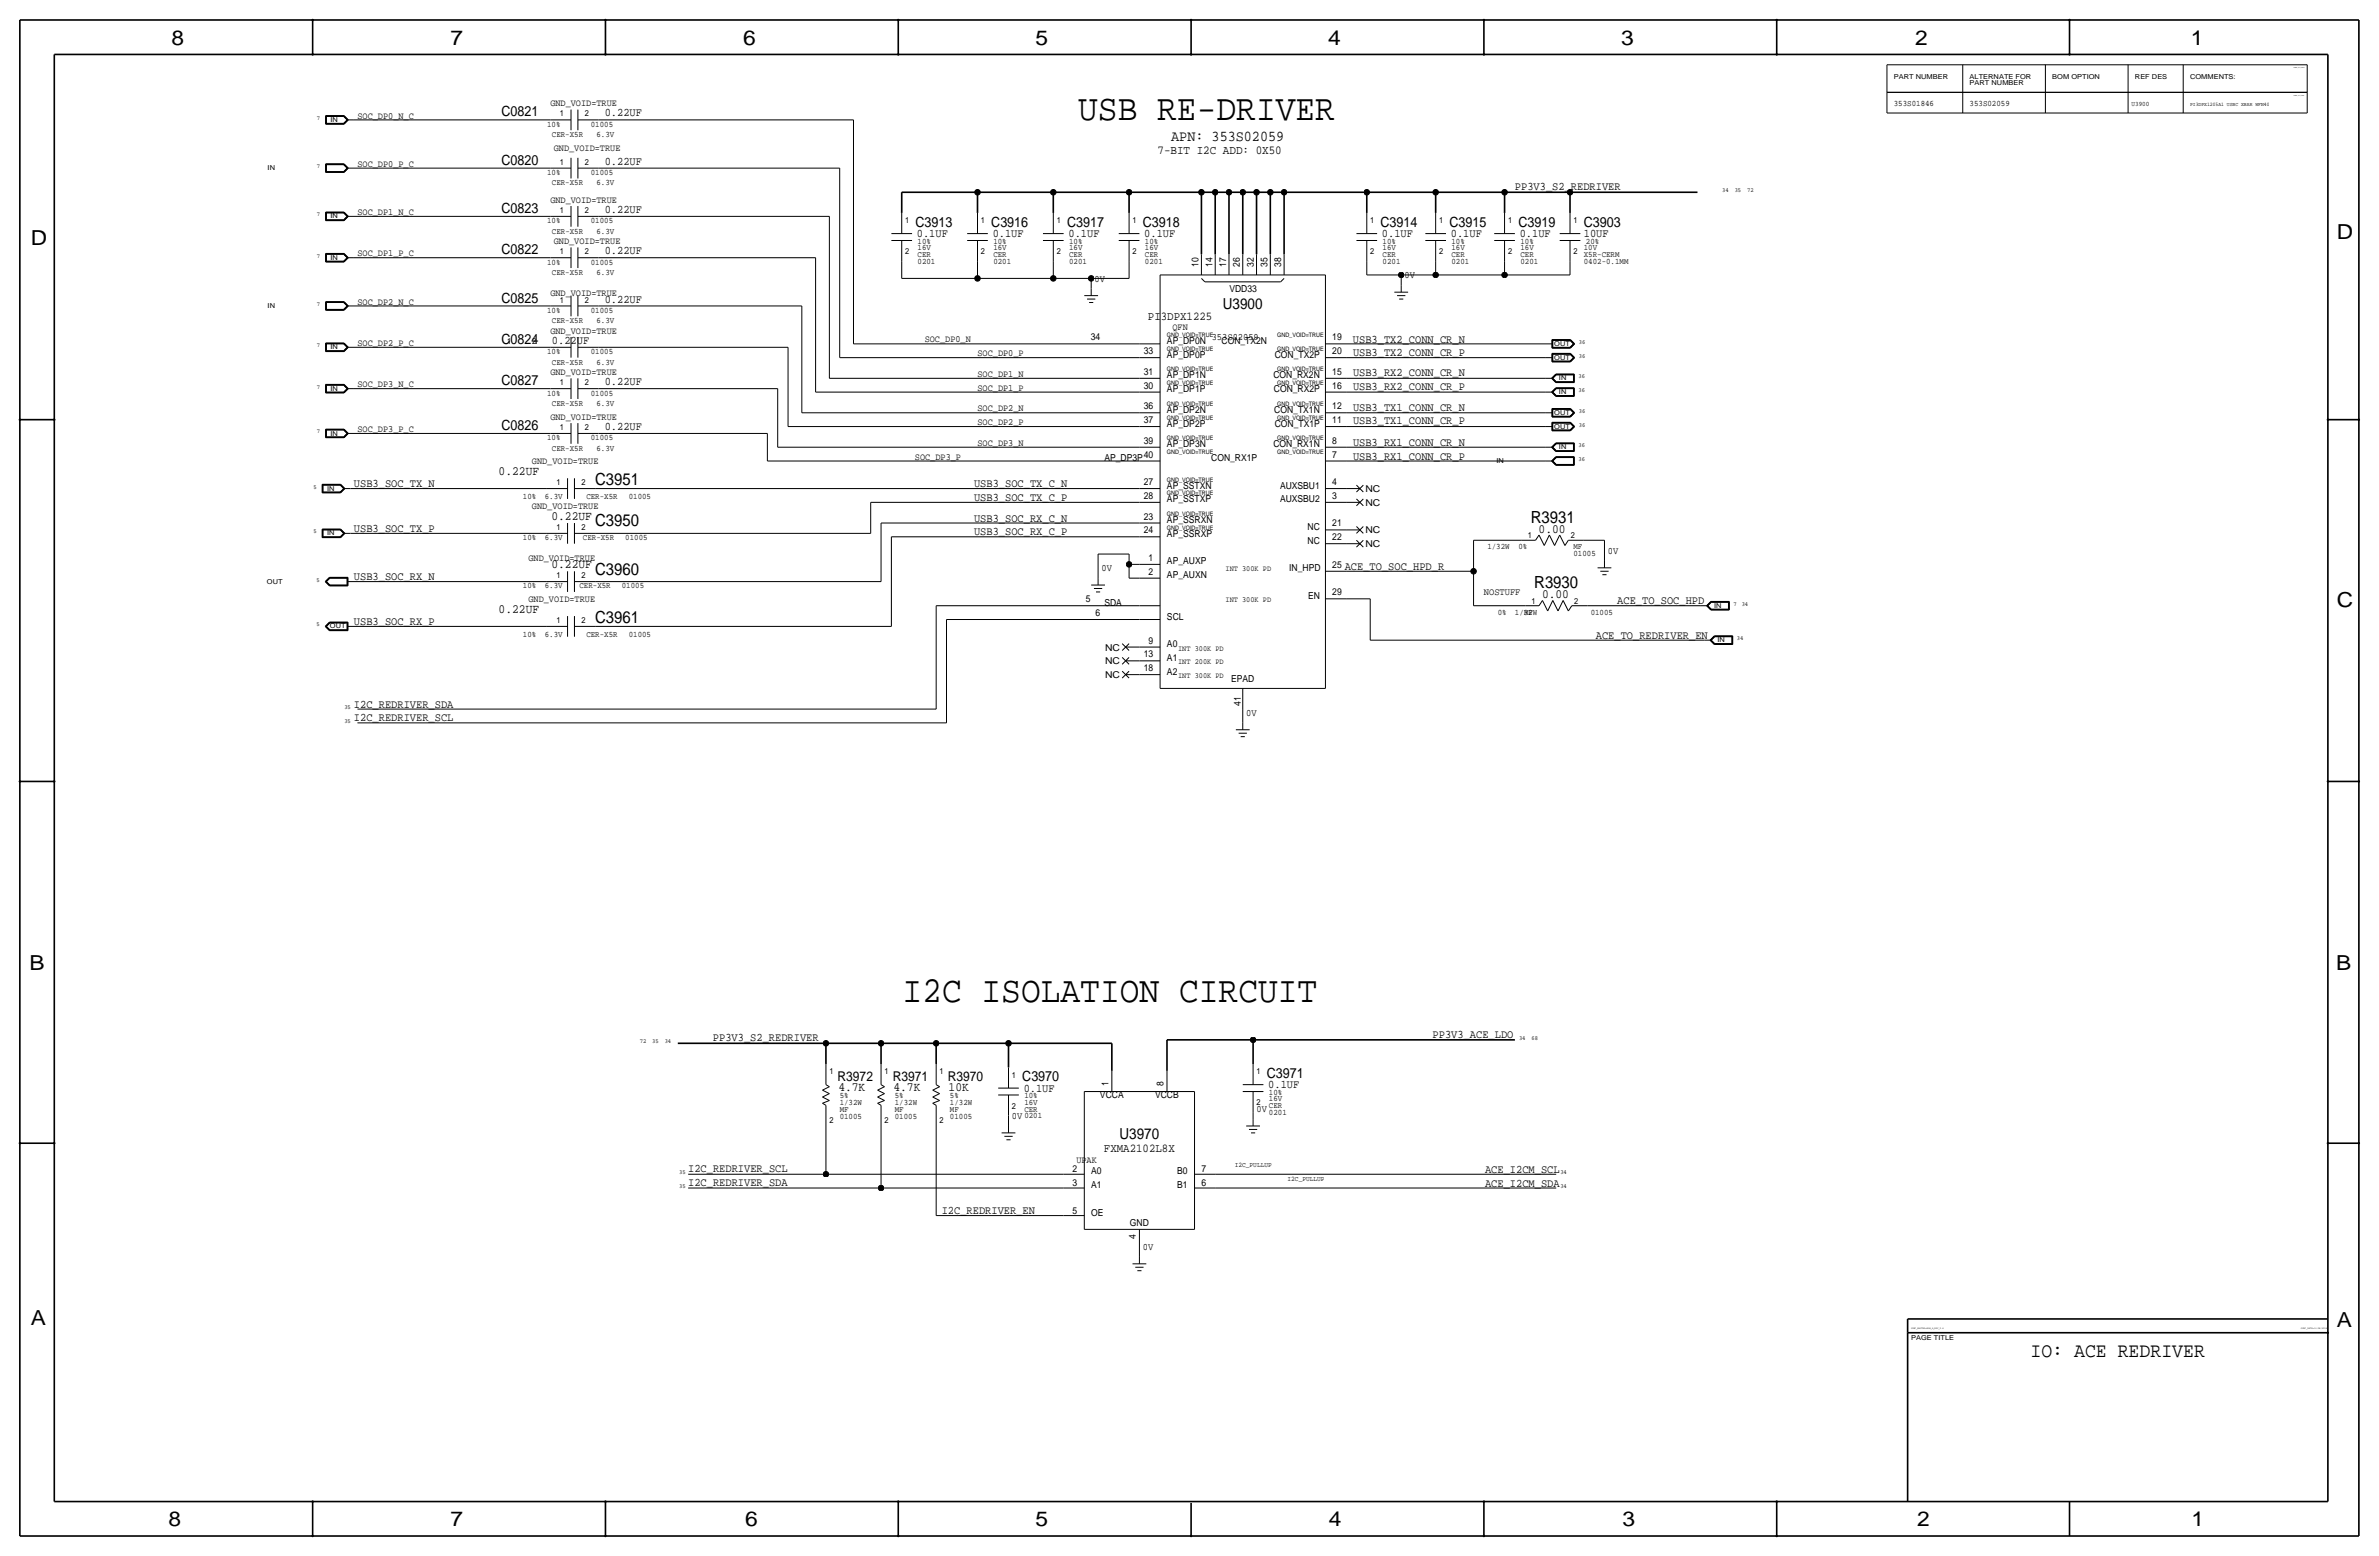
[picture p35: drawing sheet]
<svg xmlns="http://www.w3.org/2000/svg" width="877mm" height="574mm" viewBox="0 0 877 574" stroke-linecap="round" stroke-linejoin="round" font-family="sans-serif">
<defs><g id="words">
<g font-size="13.6">
<text x="397.5" y="44.2">USB RE-DRIVER</text>
<text x="332.7" y="369.3">I2C ISOLATION CIRCUIT</text>
</g>
<g font-size="7.6">
<text x="63.2" y="16.5">8</text>
<text x="166.1" y="16.5">7</text>
<text x="274" y="16.5">6</text>
<text x="381.7" y="16.5">5</text>
<text x="489.7" y="16.5">4</text>
<text x="597.6" y="16.5">3</text>
<text x="706.1" y="16.5">2</text>
<text x="807.7" y="16.5">1</text>
<text x="861.5" y="88.1">D</text>
<text x="11.4" y="90.4">D</text>
<text x="861.5" y="223.8">C</text>
<text x="10.9" y="357.6">B</text>
<text x="861.3" y="357.4">B</text>
<text x="11.4" y="488.4">A</text>
<text x="861.5" y="489.2">A</text>
<text x="62.2" y="562.6">8</text>
<text x="166.1" y="562.6">7</text>
<text x="274.8" y="562.6">6</text>
<text x="381.7" y="562.6">5</text>
<text x="489.9" y="562.6">4</text>
<text x="598.1" y="562.6">3</text>
<text x="706.8" y="562.6">2</text>
<text x="807.9" y="562.6">1</text>
</g>
<text font-size="7.5" x="748.6" y="500.1">IO: ACE REDRIVER</text>
<g font-size="6.2">
<text x="219.4" y="178.8">C3951</text>
<text x="219.4" y="194.1">C3950</text>
<text x="564.4" y="192.8">R3931</text>
<text x="219.4" y="211.8">C3960</text>
<text x="565.6" y="216.9">R3930</text>
<text x="219.4" y="229.6">C3961</text>
</g>
<g font-size="5.6">
<text x="431.8" y="51.8">APN: 353S02059</text>
<text x="450.9" y="114">U3900</text>
<text x="412.8" y="419.8">U3970</text>
</g>
<g font-size="5.2">
<text x="184.9" y="42.9">C0821</text>
<text x="184.9" y="60.7">C0820</text>
<text x="184.9" y="78.5">C0823</text>
<text x="337.5" y="83.6">C3913</text>
<text x="365.5" y="83.6">C3916</text>
<text x="393.4" y="83.6">C3917</text>
<text x="421.3" y="83.6">C3918</text>
<text x="509" y="83.6">C3914</text>
<text x="534.4" y="83.6">C3915</text>
<text x="559.8" y="83.6">C3919</text>
<text x="583.9" y="83.6">C3903</text>
<text x="184.9" y="93.7">C0822</text>
<text x="184.9" y="111.5">C0825</text>
<text x="184.9" y="126.7">C0824</text>
<text x="184.9" y="142">C0827</text>
<text x="184.9" y="158.5">C0826</text>
<text x="376.9" y="398.5">C3970</text>
<text x="467.1" y="397.3">C3971</text>
</g>
<g font-size="5">
<text x="308.8" y="398.3">R3972</text>
<text x="329.1" y="398.3">R3971</text>
<text x="349.5" y="398.3">R3970</text>
</g>
<g font-size="4.7">
<text x="183.8" y="175">0.22UF</text>
<text x="203.3" y="191.5">0.22UF</text>
<text x="567.2" y="196.3">0.00</text>
<text x="203.3" y="209.3">0.22UF</text>
<text x="568.5" y="220.5">0.00</text>
<text x="183.8" y="225.8">0.22UF</text>
<text x="309.1" y="402.1">4.7K</text>
<text x="329.4" y="402.1">4.7K</text>
<text x="349.7" y="402.1">10K</text>
</g>
<text font-size="4.5" x="426.7" y="56.9">7-BIT I2C ADD: 0X50</text>
<g font-size="4.4">
<text x="423.2" y="117.9">PI3DPX1225</text>
<text x="407" y="424.5">FXMA2102L8X</text>
</g>
<g font-size="4.3">
<text x="222.9" y="42.9">0.22UF</text>
<text x="222.9" y="60.7">0.22UF</text>
<text x="558.5" y="70">PP3V3_S2_REDRIVER</text>
<text x="222.9" y="78.5">0.22UF</text>
<text x="338" y="87.4">0.1UF</text>
<text x="366" y="87.4">0.1UF</text>
<text x="393.9" y="87.4">0.1UF</text>
<text x="421.8" y="87.4">0.1UF</text>
<text x="509.5" y="87.4">0.1UF</text>
<text x="534.9" y="87.4">0.1UF</text>
<text x="560.3" y="87.4">0.1UF</text>
<text x="583.9" y="87.4">10UF</text>
<text x="222.9" y="93.7">0.22UF</text>
<text x="222.9" y="111.5">0.22UF</text>
<text x="203.5" y="126.7">0.22UF</text>
<text x="498.8" y="126.6">USB3_TX2_CONN_CR_N</text>
<text x="498.8" y="131.4">USB3_TX2_CONN_CR_P</text>
<text x="222.9" y="142">0.22UF</text>
<text x="498.8" y="138.7">USB3_RX2_CONN_CR_N</text>
<text x="498.8" y="143.9">USB3_RX2_CONN_CR_P</text>
<text x="498.8" y="151.6">USB3_TX1_CONN_CR_N</text>
<text x="222.9" y="158.5">0.22UF</text>
<text x="498.8" y="156.5">USB3_TX1_CONN_CR_P</text>
<text x="498.8" y="164.3">USB3_RX1_CONN_CR_N</text>
<text x="498.8" y="169.4">USB3_RX1_CONN_CR_P</text>
<text x="130.5" y="179.6">USB3_SOC_TX_N</text>
<text x="359.1" y="179.6">USB3_SOC_TX_C_N</text>
<text x="359.1" y="184.7">USB3_SOC_TX_C_P</text>
<text x="130.5" y="196.1">USB3_SOC_TX_P</text>
<text x="359.1" y="192.3">USB3_SOC_RX_C_N</text>
<text x="359.1" y="197.4">USB3_SOC_RX_C_P</text>
<text x="130.5" y="213.9">USB3_SOC_RX_N</text>
<text x="495.8" y="210.1">ACE_TO_SOC_HPD_R</text>
<text x="596.2" y="222.8">ACE_TO_SOC_HPD</text>
<text x="130.5" y="230.4">USB3_SOC_RX_P</text>
<text x="588.3" y="235.5">ACE_TO_REDRIVER_EN</text>
<text x="130.5" y="260.9">I2C_REDRIVER_SDA</text>
<text x="130.5" y="265.9">I2C_REDRIVER_SCL</text>
<text x="262.8" y="383.7">PP3V3_S2_REDRIVER</text>
<text x="528.2" y="382.8">PP3V3_ACE_LDO</text>
<text x="467.6" y="401.1">0.1UF</text>
<text x="377.4" y="402.3">0.1UF</text>
<text x="253.7" y="432">I2C_REDRIVER_SCL</text>
<text x="253.7" y="437">I2C_REDRIVER_SDA</text>
<text x="547.5" y="432.3">ACE_I2CM_SCL</text>
<text x="547.5" y="437.4">ACE_I2CM_SDA</text>
<text x="347.2" y="447.5">I2C_REDRIVER_EN</text>
</g>
<g font-size="3.6">
<text x="403.6" y="103.9">0V</text>
<text x="517.9" y="102.6">0V</text>
<text x="446.7" y="125.5">353S02059</text>
<text x="592.8" y="204.2">0V</text>
<text x="406.1" y="210.6">0V</text>
<text x="547.1" y="219.5">NOSTUFF</text>
<text x="459.4" y="263.9">0V</text>
<text x="373.1" y="412.5">0V</text>
<text x="463.2" y="410">0V</text>
<text x="421.3" y="460.8">0V</text>
</g>
<g font-size="3.5">
<text x="202.9" y="39.1">GND_VOID=TRUE</text>
<text x="131.8" y="43.7">SOC_DP0_N_C</text>
<text x="204.2" y="55.6">GND_VOID=TRUE</text>
<text x="131.8" y="61.5">SOC_DP0_P_C</text>
<text x="202.9" y="74.7">GND_VOID=TRUE</text>
<text x="131.8" y="79.2">SOC_DP1_N_C</text>
<text x="204.2" y="89.9">GND_VOID=TRUE</text>
<text x="131.8" y="94.5">SOC_DP1_P_C</text>
<text x="441.9" y="98.3" transform="rotate(-90 441.9 98.3)">10</text>
<text x="447" y="98.3" transform="rotate(-90 447 98.3)">14</text>
<text x="452.1" y="98.3" transform="rotate(-90 452.1 98.3)">17</text>
<text x="457.1" y="98.3" transform="rotate(-90 457.1 98.3)">26</text>
<text x="462.2" y="98.3" transform="rotate(-90 462.2 98.3)">32</text>
<text x="467.3" y="98.3" transform="rotate(-90 467.3 98.3)">35</text>
<text x="472.4" y="98.3" transform="rotate(-90 472.4 98.3)">38</text>
<text x="453.2" y="107.5">VDD33</text>
<text x="131.8" y="112.3">SOC_DP2_N_C</text>
<text x="202.9" y="109">GND_VOID=TRUE</text>
<text x="202.9" y="122.9">GND_VOID=TRUE</text>
<text x="402.2" y="125.5">34</text>
<text x="432.2" y="121.7">QFN</text>
<text x="491.2" y="125.5">19</text>
<text x="131.8" y="127.5">SOC_DP2_P_C</text>
<text x="340.9" y="126.2">SOC_DP0_N</text>
<text x="360.4" y="131.3">SOC_DP0_P</text>
<text x="421.6" y="130.6">33</text>
<text x="430.2" y="126.7">AP_DP0N</text>
<text x="430.2" y="131.8">AP_DP0P</text>
<text x="450.3" y="126.7">CON_TX2N</text>
<text x="470" y="131.8">CON_TX2P</text>
<text x="491.2" y="130.6">20</text>
<text x="131.8" y="142.8">SOC_DP3_N_C</text>
<text x="202.9" y="138.2">GND_VOID=TRUE</text>
<text x="360.4" y="138.9">SOC_DP1_N</text>
<text x="421.6" y="143.3">30</text>
<text x="421.6" y="138.2">31</text>
<text x="430.2" y="139.4">AP_DP1N</text>
<text x="469.5" y="139.4">CON_RX2N</text>
<text x="491.2" y="143.3">16</text>
<text x="491.2" y="138.2">15</text>
<text x="360.4" y="144">SOC_DP1_P</text>
<text x="430.2" y="144.5">AP_DP1P</text>
<text x="469.6" y="144.5">CON_RX2P</text>
<text x="202.9" y="154.7">GND_VOID=TRUE</text>
<text x="360.4" y="151.6">SOC_DP2_N</text>
<text x="421.6" y="156">37</text>
<text x="421.6" y="150.9">36</text>
<text x="430.2" y="152.1">AP_DP2N</text>
<text x="469.8" y="152.1">CON_TX1N</text>
<text x="491.2" y="156">11</text>
<text x="491.2" y="150.9">12</text>
<text x="131.8" y="159.3">SOC_DP3_P_C</text>
<text x="360.4" y="156.7">SOC_DP2_P</text>
<text x="430.2" y="157.2">AP_DP2P</text>
<text x="470" y="157.2">CON_TX1P</text>
<text x="360.4" y="164.3">SOC_DP3_N</text>
<text x="421.6" y="163.6">39</text>
<text x="430.2" y="164.8">AP_DP3N</text>
<text x="469.5" y="164.8">CON_RX1N</text>
<text x="491.2" y="163.6">8</text>
<text x="196.1" y="171.2">GND_VOID=TRUE</text>
<text x="337.3" y="169.4">SOC_DP3_P</text>
<text x="407.1" y="169.9">AP_DP3P</text>
<text x="421.6" y="168.7">40</text>
<text x="446.5" y="169.9">CON_RX1P</text>
<text x="491.2" y="168.7">7</text>
<text x="421.6" y="178.8">27</text>
<text x="491.2" y="178.8">4</text>
<text x="421.6" y="183.9">28</text>
<text x="430.2" y="180.1">AP_SSTXN</text>
<text x="430.2" y="185.2">AP_SSTXP</text>
<text x="471.9" y="185.2">AUXSBU2</text>
<text x="471.9" y="180.1">AUXSBU1</text>
<text x="491.2" y="183.9">3</text>
<text x="503.4" y="181.4">NC</text>
<text x="196.1" y="187.7">GND_VOID=TRUE</text>
<text x="421.6" y="191.5">23</text>
<text x="503.4" y="186.4">NC</text>
<text x="421.6" y="196.6">24</text>
<text x="430.2" y="192.8">AP_SSRXN</text>
<text x="430.2" y="197.9">AP_SSRXP</text>
<text x="482.1" y="195.3">NC</text>
<text x="491.2" y="194.1">21</text>
<text x="503.4" y="196.6">NC</text>
<text x="482.1" y="200.4">NC</text>
<text x="491.2" y="199.1">22</text>
<text x="503.4" y="201.7">NC</text>
<text x="194.8" y="206.8">GND_VOID=TRUE</text>
<text x="423.4" y="206.8">1</text>
<text x="430.2" y="208">AP_AUXP</text>
<text x="491.2" y="209.3">25</text>
<text x="423.4" y="211.8">2</text>
<text x="430.2" y="213.1">AP_AUXN</text>
<text x="475.3" y="210.6">IN_HPD</text>
<text x="194.8" y="222">GND_VOID=TRUE</text>
<text x="400.3" y="222">5</text>
<text x="482.2" y="220.7">EN</text>
<text x="491.2" y="219.5">29</text>
<text x="403.9" y="227.1">6</text>
<text x="407.1" y="223.3">SDA</text>
<text x="430.2" y="228.3">SCL</text>
<text x="407.4" y="239.8">NC</text>
<text x="423.4" y="237.2">9</text>
<text x="430.2" y="238.5">A0</text>
<text x="407.4" y="244.9">NC</text>
<text x="421.6" y="242.3">13</text>
<text x="430.2" y="243.6">A1</text>
<text x="407.4" y="249.9">NC</text>
<text x="421.6" y="247.4">18</text>
<text x="430.2" y="248.7">A2</text>
<text x="453.9" y="251.2">EPAD</text>
<text x="457.4" y="260" transform="rotate(-90 457.4 260)">41</text>
<text x="408.6" y="400.3" transform="rotate(-90 408.6 400.3)">1</text>
<text x="429" y="400.3" transform="rotate(-90 429 400.3)">8</text>
<text x="405.5" y="404.9">VCCA</text>
<text x="425.8" y="404.9">VCCB</text>
<text x="396.8" y="428.6">UPAK</text>
<text x="395.5" y="437.1">3</text>
<text x="395.5" y="432.1">2</text>
<text x="402.3" y="437.9">A1</text>
<text x="402.3" y="432.8">A0</text>
<text x="434" y="432.8">B0</text>
<text x="434" y="437.9">B1</text>
<text x="442.9" y="437.1">6</text>
<text x="442.9" y="432.1">7</text>
<text x="395.5" y="447.3">5</text>
<text x="402.3" y="448.1">OE</text>
<text x="416.6" y="451.9">GND</text>
<text x="418.8" y="456.7" transform="rotate(-90 418.8 456.7)">4</text>
</g>
<g font-size="3.1">
<text x="698.2" y="39.1">353S01846</text>
<text x="726.1" y="39.1">353S02059</text>
<text x="201.7" y="46.7">10%</text>
<text x="206.4" y="42.9">1</text>
<text x="215.6" y="42.9">2</text>
<text x="217.8" y="46.7">01005</text>
<text x="203.5" y="50.5">CER-X5R</text>
<text x="219.9" y="50.5">6.3V</text>
<text x="201.7" y="64.5">10%</text>
<text x="206.4" y="60.7">1</text>
<text x="215.6" y="60.7">2</text>
<text x="217.8" y="64.5">01005</text>
<text x="203.5" y="68.3">CER-X5R</text>
<text x="219.9" y="68.3">6.3V</text>
<text x="201.7" y="82.3">10%</text>
<text x="206.4" y="78.5">1</text>
<text x="215.6" y="78.5">2</text>
<text x="217.8" y="82.3">01005</text>
<text x="333.7" y="82.3">1</text>
<text x="361.6" y="82.3">1</text>
<text x="389.6" y="82.3">1</text>
<text x="417.5" y="82.3">1</text>
<text x="505.2" y="82.3">1</text>
<text x="530.6" y="82.3">1</text>
<text x="556" y="82.3">1</text>
<text x="580.1" y="82.3">1</text>
<text x="203.5" y="86.1">CER-X5R</text>
<text x="219.9" y="86.1">6.3V</text>
<text x="338.3" y="89.9">10%</text>
<text x="366.2" y="89.9">10%</text>
<text x="394.2" y="89.9">10%</text>
<text x="422.1" y="89.9">10%</text>
<text x="509.7" y="89.9">10%</text>
<text x="535.1" y="89.9">10%</text>
<text x="560.5" y="89.9">10%</text>
<text x="584.7" y="89.9">20%</text>
<text x="206.4" y="93.7">1</text>
<text x="215.6" y="93.7">2</text>
<text x="333.7" y="93.7">2</text>
<text x="338.3" y="94.7">CER</text>
<text x="338.3" y="92.2">16V</text>
<text x="361.6" y="93.7">2</text>
<text x="366.2" y="94.7">CER</text>
<text x="366.2" y="92.2">16V</text>
<text x="389.6" y="93.7">2</text>
<text x="394.2" y="94.7">CER</text>
<text x="394.2" y="92.2">16V</text>
<text x="417.5" y="93.7">2</text>
<text x="422.1" y="92.2">16V</text>
<text x="422.1" y="94.7">CER</text>
<text x="505.2" y="93.7">2</text>
<text x="509.7" y="94.7">CER</text>
<text x="509.7" y="92.2">16V</text>
<text x="530.6" y="93.7">2</text>
<text x="535.1" y="94.7">CER</text>
<text x="535.1" y="92.2">16V</text>
<text x="556" y="93.7">2</text>
<text x="560.5" y="94.7">CER</text>
<text x="560.5" y="92.2">16V</text>
<text x="580.1" y="93.7">2</text>
<text x="583.9" y="94.7">X5R-CERM</text>
<text x="583.9" y="92.2">10V</text>
<text x="201.7" y="97.5">10%</text>
<text x="203.5" y="101.3">CER-X5R</text>
<text x="217.8" y="97.5">01005</text>
<text x="219.9" y="101.3">6.3V</text>
<text x="338.3" y="97.3">0201</text>
<text x="366.2" y="97.3">0201</text>
<text x="394.2" y="97.3">0201</text>
<text x="422.1" y="97.3">0201</text>
<text x="509.7" y="97.3">0201</text>
<text x="535.1" y="97.3">0201</text>
<text x="560.5" y="97.3">0201</text>
<text x="583.9" y="97.3">0402-0.1MM</text>
<text x="206.4" y="111.5">1</text>
<text x="215.6" y="111.5">2</text>
<text x="201.7" y="115.3">10%</text>
<text x="203.5" y="119.1">CER-X5R</text>
<text x="217.8" y="115.3">01005</text>
<text x="219.9" y="119.1">6.3V</text>
<text x="187" y="126.7">1</text>
<text x="196.1" y="126.7">2</text>
<text x="201.7" y="130.6">10%</text>
<text x="217.8" y="130.6">01005</text>
<text x="203.5" y="134.4">CER-X5R</text>
<text x="219.9" y="134.4">6.3V</text>
<text x="206.4" y="142">1</text>
<text x="215.6" y="142">2</text>
<text x="201.7" y="145.8">10%</text>
<text x="203.5" y="149.6">CER-X5R</text>
<text x="217.8" y="145.8">01005</text>
<text x="219.9" y="149.6">6.3V</text>
<text x="206.4" y="158.5">1</text>
<text x="215.6" y="158.5">2</text>
<text x="201.7" y="162.3">10%</text>
<text x="203.5" y="166.1">CER-X5R</text>
<text x="217.8" y="162.3">01005</text>
<text x="219.9" y="166.1">6.3V</text>
<text x="205.2" y="178.8">1</text>
<text x="214.3" y="178.8">2</text>
<text x="192.8" y="183.9">10%</text>
<text x="200.9" y="183.9">6.3V</text>
<text x="216.2" y="183.9">CER-X5R</text>
<text x="231.8" y="183.9">01005</text>
<text x="205.2" y="195.3">1</text>
<text x="214.3" y="195.3">2</text>
<text x="192.8" y="199.1">10%</text>
<text x="200.9" y="199.1">6.3V</text>
<text x="214.9" y="199.1">CER-X5R</text>
<text x="230.5" y="199.1">01005</text>
<text x="548.3" y="202.4">1/32W</text>
<text x="559.8" y="202.4">0%</text>
<text x="563.3" y="198.4">1</text>
<text x="579.1" y="198.4">2</text>
<text x="580.1" y="202.4">MF</text>
<text x="580.1" y="205">01005</text>
<text x="205.2" y="213.1">1</text>
<text x="214.3" y="213.1">2</text>
<text x="192.8" y="216.9">10%</text>
<text x="200.9" y="216.9">6.3V</text>
<text x="213.6" y="216.9">CER-X5R</text>
<text x="229.3" y="216.9">01005</text>
<text x="552.1" y="226.6">0%</text>
<text x="558.5" y="226.6">1/32W</text>
<text x="561.9" y="226.6">MF</text>
<text x="564.6" y="222.5">1</text>
<text x="580.3" y="222.5">2</text>
<text x="586.4" y="226.6">01005</text>
<text x="205.2" y="229.6">1</text>
<text x="214.3" y="229.6">2</text>
<text x="192.8" y="234.7">10%</text>
<text x="200.9" y="234.7">6.3V</text>
<text x="216.2" y="234.7">CER-X5R</text>
<text x="231.8" y="234.7">01005</text>
<text x="305.8" y="396">1</text>
<text x="326.1" y="396">1</text>
<text x="346.4" y="396">1</text>
<text x="463.2" y="396">1</text>
<text x="373.1" y="397.3">1</text>
<text x="309.6" y="404.9">5%</text>
<text x="309.6" y="407.4">1/32W</text>
<text x="329.9" y="404.9">5%</text>
<text x="329.9" y="407.4">1/32W</text>
<text x="350.2" y="407.4">1/32W</text>
<text x="350.2" y="404.9">5%</text>
<text x="377.6" y="407.2">16V</text>
<text x="377.6" y="404.9">10%</text>
<text x="463.2" y="407.4">2</text>
<text x="467.8" y="405.9">16V</text>
<text x="467.8" y="403.6">10%</text>
<text x="305.8" y="413.8">2</text>
<text x="309.6" y="410">MF</text>
<text x="309.6" y="412.5">01005</text>
<text x="326.1" y="413.8">2</text>
<text x="329.9" y="410">MF</text>
<text x="329.9" y="412.5">01005</text>
<text x="346.4" y="413.8">2</text>
<text x="350.2" y="412.5">01005</text>
<text x="350.2" y="410">MF</text>
<text x="373.1" y="408.7">2</text>
<text x="377.6" y="412.2">0201</text>
<text x="377.6" y="409.7">CER</text>
<text x="467.8" y="411">0201</text>
<text x="467.8" y="408.4">CER</text>
</g>
<g font-size="2.9">
<text x="451.8" y="210.6">INT 300K PD</text>
<text x="451.8" y="222">INT 300K PD</text>
<text x="434.3" y="239.8">INT 300K PD</text>
<text x="434.3" y="244.9">INT 200K PD</text>
<text x="434.3" y="249.9">INT 300K PD</text>
</g>
<g font-size="2.6">
<text x="455.2" y="430.3">I2C_PULLUP</text>
<text x="474.7" y="435.4">I2C_PULLUP</text>
</g>
<g font-size="2.5">
<text x="698.2" y="29">PART NUMBER</text>
<text x="726.1" y="29">ALTERNATE FOR</text>
<text x="756.6" y="29">BOM OPTION</text>
<text x="787.1" y="29">REF DES</text>
<text x="807.4" y="29">COMMENTS:</text>
<text x="726.1" y="31.5">PART NUMBER</text>
<text x="785.8" y="39.1">U3900</text>
<text x="121.9" y="45">IN</text>
<text x="98.7" y="62.7">IN</text>
<text x="121.9" y="80.5">IN</text>
<text x="121.9" y="95.8">IN</text>
<text x="98.7" y="113.5">IN</text>
<text x="121.9" y="128.8">IN</text>
<text x="573" y="127.5">OUT</text>
<text x="573" y="132.6">OUT</text>
<text x="574.8" y="140.2">IN</text>
<text x="121.9" y="144">IN</text>
<text x="574.8" y="145.3">IN</text>
<text x="573" y="152.9">OUT</text>
<text x="121.9" y="160.5">IN</text>
<text x="573" y="158">OUT</text>
<text x="574.8" y="165.6">IN</text>
<text x="551.7" y="170.7">IN</text>
<text x="120.6" y="180.8">IN</text>
<text x="120.6" y="197.4">IN</text>
<text x="98.4" y="215.1">OUT</text>
<text x="631.9" y="224">IN</text>
<text x="121.6" y="231.6">OUT</text>
<text x="633.2" y="236.7">IN</text>
<text x="704.5" y="493.8">PAGE TITLE</text>
</g>
<g font-size="2.3">
<text x="116.8" y="44.2">7</text>
<text x="116.8" y="62">7</text>
<text x="634.9" y="70.9">34</text>
<text x="639.5" y="70.9">35</text>
<text x="644.1" y="70.9">72</text>
<text x="116.8" y="79.8">7</text>
<text x="116.8" y="95">7</text>
<text x="116.8" y="112.8">7</text>
<text x="430.2" y="124.2">GND_VOID=TRUE</text>
<text x="470.9" y="124.2">GND_VOID=TRUE</text>
<text x="116.8" y="128">7</text>
<text x="430.2" y="129.3">GND_VOID=TRUE</text>
<text x="470.9" y="129.3">GND_VOID=TRUE</text>
<text x="582.1" y="126.7">36</text>
<text x="582.1" y="131.8">36</text>
<text x="430.2" y="136.9">GND_VOID=TRUE</text>
<text x="470.9" y="136.9">GND_VOID=TRUE</text>
<text x="116.8" y="143.3">7</text>
<text x="430.2" y="142">GND_VOID=TRUE</text>
<text x="470.9" y="142">GND_VOID=TRUE</text>
<text x="581.9" y="139.4">36</text>
<text x="430.2" y="149.6">GND_VOID=TRUE</text>
<text x="470.9" y="149.6">GND_VOID=TRUE</text>
<text x="581.9" y="144.5">36</text>
<text x="430.2" y="154.7">GND_VOID=TRUE</text>
<text x="470.9" y="154.7">GND_VOID=TRUE</text>
<text x="582.1" y="152.1">36</text>
<text x="116.8" y="159.8">7</text>
<text x="582.1" y="157.2">36</text>
<text x="430.2" y="162.3">GND_VOID=TRUE</text>
<text x="430.2" y="167.4">GND_VOID=TRUE</text>
<text x="470.9" y="167.4">GND_VOID=TRUE</text>
<text x="470.9" y="162.3">GND_VOID=TRUE</text>
<text x="581.9" y="164.8">36</text>
<text x="581.9" y="169.9">36</text>
<text x="430.2" y="177.5">GND_VOID=TRUE</text>
<text x="115.5" y="180.1">5</text>
<text x="430.2" y="182.6">GND_VOID=TRUE</text>
<text x="430.2" y="190.2">GND_VOID=TRUE</text>
<text x="115.5" y="196.6">5</text>
<text x="430.2" y="195.3">GND_VOID=TRUE</text>
<text x="116.6" y="214.4">5</text>
<text x="639.1" y="223.3">7</text>
<text x="642.1" y="223.3">34</text>
<text x="116.6" y="230.9">5</text>
<text x="640.3" y="236">34</text>
<text x="126.9" y="261.4">35</text>
<text x="126.9" y="266.4">35</text>
<text x="560" y="383.3">34</text>
<text x="564.6" y="383.3">68</text>
<text x="235.9" y="384.6">72</text>
<text x="240.5" y="384.6">35</text>
<text x="245.1" y="384.6">34</text>
<text x="250.4" y="432.8">35</text>
<text x="250.4" y="437.9">35</text>
<text x="575.3" y="432.8">34</text>
<text x="575.3" y="437.9">34</text>
</g>
<text font-size="2" x="807.4" y="39.1">PI3DPX1205A1 USBC XBAR WFN40</text>
<g font-size=".9">
<text x="704.5" y="490">SYNC_MASTER=MLB_A_REV_0.6</text>
<text x="848.3" y="490">SYNC_DATE=11/06/2018</text>
</g>
<g font-size=".4">
<text x="845.5" y="25.1">TABLE_ALT_HEAD</text>
<text x="845.5" y="35.3">TABLE_ALT_ITEM</text>
</g>
</g></defs>
<g fill="none" stroke="#000" stroke-width=".6">
<path d="M7.3 7.4v558.8zM7.3 7.4h862.3zM115.3 7.4v12.7zM223.2 7.4v12.7zM331.2 7.4v12.7zM439.1 7.4v12.7zM547.1 7.4v12.7zM655 7.4v12.7zM763 7.4v12.7zM869.6 7.4v558.8zM20 20.1v533.4zM20 20.1h838.2z"/>
<path d="M858.2 20.1v533.4zM332.4 70.9h28zM332.4 70.9v7.6zM360.4 70.9h27.9zM360.4 70.9v7.6zM388.3 70.9h28zM388.3 70.9v7.6zM416.3 70.9h26.6zM416.3 70.9v7.6zM442.9 70.9h5.1zM442.9 70.9v22.8zM448 70.9h5.1z"/>
<path d="M448 70.9v22.8zM453.1 70.9h5.1zM453.1 70.9v22.8zM458.2 70.9h5zM458.2 70.9v22.8zM463.2 70.9h5.1zM463.2 70.9v22.8zM468.3 70.9h5.1zM468.3 70.9v22.8zM473.4 70.9h30.5zM473.4 70.9v22.8zM503.9 70.9h25.4z"/>
<path d="M503.9 70.9v7.6zM529.3 70.9h25.4zM529.3 70.9v7.6zM554.7 70.9h24.1zM554.7 70.9v7.6zM578.8 70.9h47zM578.8 70.9v7.6zM7.3 154.7h12.7zM858.2 154.7h11.4zM7.3 288h12.7zM858.2 288h11.4zM249.9 384.6h54.6z"/>
<path d="M304.5 384.6h20.3zM304.5 384.6v7.6zM324.8 384.6h20.3zM324.8 384.6v7.6zM345.1 384.6h26.7zM345.1 384.6v7.6zM371.8 384.6h38.1zM371.8 384.6v8.8zM409.9 384.6v10.1zM430.2 383.3h31.8zM430.2 383.3v11.4zM462 383.3h96.5z"/>
<path d="M462 383.3v8.9zM7.3 421.4h12.7zM858.2 421.4h11.4zM703.3 486.2h154.9zM703.3 486.2v5zM703.3 491.2h154.9zM703.3 491.2v62.3zM20 553.5h838.2zM115.3 553.5v12.7zM223.2 553.5v12.7zM331.2 553.5v12.7zM439.1 554v12.2z"/>
<path d="M547.1 553.5v12.7zM655 553.5v12.7zM763 553.5v12.7zM7.3 566.2h862.3z"/>
</g>
<g fill="none" stroke="#000" stroke-width=".37">
<path d="M695.7 23.9v10.1zM695.7 23.9h154.9zM695.7 34h154.9zM695.7 34v7.7zM723.6 23.9v10.1zM723.6 34v7.7zM754.1 23.9v10.1zM754.1 34v7.7zM784.6 23.9v10.1zM784.6 34v7.7zM804.9 23.9v10.1zM804.9 34v7.7z"/>
<path d="M850.6 23.9v10.1zM850.6 34v7.7zM120 42.6v3.2zM120 45.8h6.8zM120 42.6h6.8zM120.1 42.7h6.7zM120.1 42.7v3zM120.1 45.7h6.7zM120.2 42.8h6.5zM120.2 42.8v2.8zM120.2 45.6h6.5zM120.3 42.9h6.4z"/>
<path d="M120.3 42.9v2.6zM120.3 45.5h6.4zM126.7 42.9l1.3 1.3zM126.7 45.5l1.3-1.3zM126.7 42.8l1.4 1.4zM126.8 42.7l1.5 1.5zM126.8 42.6l1.6 1.6zM126.8 45.8l1.6-1.6zM128 44.2h2.5zM128.1 44.2l-1.4 1.4zM128.3 44.2l-1.5 1.5zM130.5 44.2h72.4z"/>
<path d="M202.9 44.2h7.6zM210.5 40.4v7.6zM210.5 58.2v7.6zM213.1 44.2h7.6zM213.1 40.4v7.6zM213.1 58.2v7.6zM220.7 44.2h94zM314.7 44.2v82.5zM695.7 41.7h154.9zM120 78.2v3.1zM120 78.2h6.8zM120 60.4v3.1z"/>
<path d="M120 63.5h6.8zM120 60.4h6.8zM120.1 78.3h6.7zM120.1 78.3v2.9zM120.1 60.5h6.7zM120.1 60.5v3zM120.1 63.5h6.7zM120.2 78.4h6.5zM120.2 78.4v2.7zM120.2 60.6h6.5zM120.2 60.6v2.7zM120.2 63.3h6.5z"/>
<path d="M120.3 78.5h6.4zM120.3 78.5v2.5zM120.3 60.7h6.4zM120.3 60.7v2.5zM120.3 63.2h6.4zM126.7 78.5l1.3 1.3zM126.7 60.7l1.3 1.3zM126.7 63.2l1.3-1.2zM126.7 78.4l1.4 1.4zM126.7 60.6l1.4 1.4zM126.8 78.3l1.5 1.5zM126.8 60.5l1.5 1.5z"/>
<path d="M126.8 78.2l1.6 1.6zM126.8 60.4l1.6 1.6zM126.8 63.5l1.6-1.5zM128 79.8h2.5zM128 79.8l-1.3 1.2zM128 62h2.5zM128.1 79.8l-1.4 1.3zM128.1 62l-1.4 1.3zM128.3 79.8l-1.5 1.4zM128.3 62l-1.5 1.5zM130.5 62h72.4zM130.5 79.8h72.4z"/>
<path d="M202.9 79.8h7.6zM202.9 62h7.6zM210.5 75.9v7.7zM213.1 79.8h7.6zM213.1 75.9v7.7zM213.1 62h7.6zM220.7 79.8h85.1zM220.7 62h88.9zM305.8 79.8v59.6zM309.6 62v69.8zM332.4 78.5v7.6zM360.4 78.5v7.6z"/>
<path d="M388.3 78.5v7.6zM416.3 78.5v7.6zM503.9 78.5v7.6zM529.3 78.5v7.6zM554.7 78.5v7.6zM578.8 78.5v7.6zM120 81.3h6.8zM120 93.4v3.2zM120 96.6h6.8zM120 93.4h6.8zM120.1 81.2h6.7zM120.1 93.5h6.7z"/>
<path d="M120.1 93.5v3zM120.1 96.5h6.7zM120.2 81.1h6.5zM120.2 93.6h6.5zM120.2 93.6v2.8zM120.2 96.4h6.5zM120.3 81h6.4zM120.3 93.7h6.4zM120.3 93.7v2.6zM120.3 96.3h6.4zM126.7 93.7l1.3 1.3zM126.7 96.3l1.3-1.3z"/>
<path d="M126.7 93.6l1.4 1.4zM126.8 93.5l1.5 1.5zM126.8 81.3l1.6-1.5zM126.8 93.4l1.6 1.6zM126.8 96.6l1.6-1.6zM128 95h2.5zM128.1 95l-1.4 1.4zM128.3 95l-1.5 1.5zM130.5 95h72.4zM202.9 95h7.6zM210.5 91.2v7.6zM213.1 95h7.6z"/>
<path d="M213.1 91.2v7.6zM220.7 95h80zM300.7 95v49.5zM328.6 86.1h7.6zM328.6 88.6h7.6zM332.4 96.3v6.3zM332.4 88.6v7.7zM356.6 86.1h7.6zM356.6 88.6h7.6zM360.4 96.3v6.3zM360.4 88.6v7.7zM384.5 86.1h7.6z"/>
<path d="M384.5 88.6h7.6zM388.3 96.3v6.3zM388.3 88.6v7.7zM412.4 86.1h7.7zM412.4 88.6h7.7zM416.3 96.3v6.3zM416.3 88.6v7.7zM442.9 93.7v7.6zM448 93.7v7.6zM453.1 93.7v7.6zM458.2 93.7v7.6zM463.2 93.7v7.6z"/>
<path d="M468.3 93.7v7.6zM473.4 93.7v7.6zM500.1 86.1h7.6zM500.1 88.6h7.6zM503.9 96.3v5zM503.9 88.6v7.7zM525.5 86.1h7.6zM525.5 88.6h7.6zM529.3 96.3v5zM529.3 88.6v7.7zM550.9 86.1h7.6zM550.9 88.6h7.6z"/>
<path d="M554.7 96.3v5zM554.7 88.6v7.7zM575 86.1h7.6zM575 88.6h7.6zM578.8 96.3v5zM578.8 88.6v7.7zM120 111.2v3.1zM120 114.3h6.8zM120 111.2h6.8zM120.1 111.3h6.7zM120.1 111.3v3zM120.1 114.3h6.7z"/>
<path d="M120.2 111.4h6.5zM120.2 111.4v2.7zM120.2 114.1h6.5zM120.3 111.5h6.4zM120.3 111.5v2.5zM120.3 114h6.4zM126.7 111.5l1.3 1.3zM126.7 114l1.3-1.2zM126.7 111.4l1.4 1.4zM126.8 111.3l1.5 1.5zM126.8 111.2l1.6 1.6zM126.8 114.3l1.6-1.5z"/>
<path d="M128 112.8h2.5zM128.1 112.8l-1.4 1.3zM128.3 112.8l-1.5 1.5zM130.5 112.8h72.4zM202.9 112.8h7.6zM210.5 109v7.6zM213.1 112.8h7.6zM213.1 109v7.6zM220.7 112.8h74.9zM295.6 112.8v39.3zM332.4 102.6h28zM360.4 102.6h27.9z"/>
<path d="M388.3 102.6h14zM399.7 109h5.1zM400.8 110.2h3zM401.5 111.5h1.5zM402.3 102.6h14zM402.3 102.6v3.8zM402.3 106.4v2.6zM427.7 101.3v152.4zM427.7 101.3h60.9zM442.9 102.6l1.3 1.3zM444.2 103.9h27.9zM473.4 102.6l-1.3 1.3z"/>
<path d="M488.6 101.3v152.4zM503.9 101.3h12.7zM514 107.7h5.1zM515.1 109h3zM515.8 110.2h1.5zM516.6 101.3h12.7zM516.6 101.3v3.9zM516.6 105.2v2.5zM529.3 101.3h25.4zM554.7 101.3h24.1zM120 126.4v3.2zM120 129.6h6.8z"/>
<path d="M120 126.4h6.8zM120.1 126.5h6.7zM120.1 126.5v3zM120.1 129.5h6.7zM120.2 126.6h6.5zM120.2 126.6v2.8zM120.2 129.4h6.5zM120.3 126.7h6.4zM120.3 126.7v2.6zM120.3 129.3h6.4zM126.7 126.7l1.3 1.3zM126.7 129.3l1.3-1.3z"/>
<path d="M126.7 126.6l1.4 1.4zM126.8 126.5l1.5 1.5zM126.8 126.4l1.6 1.6zM126.8 129.6l1.6-1.6zM128 128h2.5zM128.1 128l-1.4 1.4zM128.3 128l-1.5 1.5zM130.5 128h72.4zM202.9 128h7.6zM210.5 139.4v7.7zM210.5 124.2v7.6zM213.1 139.4v7.7z"/>
<path d="M213.1 128h7.6zM213.1 124.2v7.6zM220.7 128h69.8zM290.5 128v29.2zM305.8 139.4h114.3zM309.6 131.8h110.5zM314.7 126.7h105.4zM420.1 139.4h7.6zM420.1 131.8h7.6zM420.1 126.7h7.6zM488.6 131.8h7.7zM488.6 139.4h7.7z"/>
<path d="M488.6 126.7h7.7zM496.3 139.4h73.6zM496.3 126.7h73.6zM496.3 131.8h73.6zM569.9 139.4h2.6zM569.9 131.8h2.6zM569.9 126.7h2.6zM572 139.4l1.6-1.5zM572 139.4l1.6 1.6zM572.2 139.4l1.4 1.5zM572.2 130.3h6.8zM572.2 130.3v3.1z"/>
<path d="M572.2 133.4h6.8zM572.2 125.2h6.8zM572.2 125.2v3.1zM572.2 128.3h6.8zM572.3 130.4h6.6zM572.3 130.4v2.9zM572.3 133.3h6.6zM572.3 125.3h6.6zM572.3 125.3v2.9zM572.3 128.2h6.6zM572.3 139.4l1.4 1.4zM572.4 130.5h6.5z"/>
<path d="M572.4 130.5v2.7zM572.4 133.2h6.5zM572.4 125.4h6.5zM572.4 125.4v2.7zM572.4 128.1h6.5zM572.5 139.4l1.2-1.2zM572.5 139.4l1.2 1.3zM572.5 130.6h6.3zM572.5 130.6v2.5zM572.5 133.1h6.3zM572.5 125.5h6.3zM572.5 125.5v2.5z"/>
<path d="M572.5 128h6.3zM573.6 137.9h6.8zM573.6 138l-1.4 1.4zM573.6 138h6.7zM573.7 138.1l-1.4 1.3zM573.7 138.1h6.5zM573.7 138.2h6.4zM578.8 130.6l1.3 1.2zM578.8 133.1l1.3-1.3zM578.8 125.5l1.3 1.2zM578.9 130.5l1.3 1.3zM578.9 133.2l1.3-1.4z"/>
<path d="M578.9 125.4l1.3 1.3zM578.9 128.1l1.3-1.4zM578.9 130.4l1.5 1.4zM578.9 128.2l1.5-1.5zM578.9 125.3l1.5 1.4zM579 130.3l1.5 1.5zM579 125.2l1.5 1.5zM580.1 138.2v2.5zM580.1 126.7l-1.3 1.3zM580.2 138.1v2.7zM580.3 138v2.9zM580.4 137.9v3.1z"/>
<path d="M580.4 131.8l-1.5 1.5zM580.5 131.8l-1.5 1.6zM580.5 126.7l-1.5 1.6zM120 158.2v3.1zM120 158.2h6.8zM120 141.7v3.1zM120 144.8h6.8zM120 141.7h6.8zM120.1 158.3h6.7zM120.1 158.3v2.9zM120.1 141.8h6.7zM120.1 141.8v2.9z"/>
<path d="M120.1 144.7h6.7zM120.2 158.4h6.5zM120.2 158.4v2.7zM120.2 141.9h6.5zM120.2 141.9v2.7zM120.2 144.6h6.5zM120.3 158.5h6.4zM120.3 158.5v2.5zM120.3 142h6.4zM120.3 142v2.5zM120.3 144.5h6.4zM126.7 158.5l1.3 1.3z"/>
<path d="M126.7 142l1.3 1.3zM126.7 158.4l1.4 1.4zM126.7 141.9l1.4 1.4zM126.8 158.3l1.5 1.5zM126.8 141.8l1.5 1.5zM126.8 158.2l1.6 1.6zM126.8 141.7l1.6 1.6zM126.8 144.8l1.6-1.5zM128 159.8h2.5zM128 143.3h2.5zM128 143.3l-1.3 1.2zM128.1 159.8l-1.4 1.3z"/>
<path d="M128.1 143.3l-1.4 1.3zM128.3 159.8l-1.5 1.4zM128.3 143.3l-1.5 1.4zM130.5 143.3h72.4zM130.5 159.8h72.4zM202.9 143.3h7.6zM202.9 159.8h7.6zM210.5 156v7.6zM213.1 143.3h7.6zM213.1 159.8h7.6zM213.1 156v7.6zM220.7 159.8h62.2z"/>
<path d="M220.7 143.3h66zM282.9 159.8v10.1zM286.7 143.3v21.5zM290.5 157.2h129.6zM295.6 152.1h124.5zM300.7 144.5h119.4zM420.1 152.1h7.6zM420.1 144.5h7.6zM420.1 157.2h7.6zM488.6 144.5h7.7zM488.6 152.1h7.7zM488.6 157.2h7.7z"/>
<path d="M496.3 152.1h73.6zM496.3 144.5h73.6zM496.3 157.2h73.6zM569.9 157.2h2.6zM569.9 152.1h2.6zM569.9 144.5h2.6zM572 144.5l1.6-1.5zM572 144.5l1.6 1.6zM572.2 155.7h6.8zM572.2 155.7v3.1zM572.2 158.8h6.8zM572.2 150.6h6.8z"/>
<path d="M572.2 150.6v3.1zM572.2 153.7h6.8zM572.2 144.5l1.4-1.4zM572.2 144.5l1.4 1.5zM572.3 155.8h6.6zM572.3 155.8v2.9zM572.3 158.7h6.6zM572.3 150.7h6.6zM572.3 150.7v2.9zM572.3 153.6h6.6zM572.3 144.5l1.4 1.4zM572.4 155.9h6.5z"/>
<path d="M572.4 155.9v2.7zM572.4 158.6h6.5zM572.4 150.8h6.5zM572.4 150.8v2.7zM572.4 153.5h6.5zM572.5 156h6.3zM572.5 156v2.5zM572.5 158.5h6.3zM572.5 150.9h6.3zM572.5 150.9v2.5zM572.5 153.4h6.3zM572.5 144.5l1.2 1.3z"/>
<path d="M573.6 143h6.8zM573.6 146.1h6.8zM573.6 141h6.8zM573.6 143.1h6.7zM573.6 146h6.7zM573.6 140.9h6.7zM573.7 143.2l-1.4 1.3zM573.7 143.2h6.5zM573.7 145.9h6.5zM573.7 140.8h6.5zM573.7 143.3l-1.2 1.2zM573.7 143.3h6.4z"/>
<path d="M573.7 145.8h6.4zM573.7 140.7h6.4zM578.8 156l1.3 1.2zM578.8 158.5l1.3-1.3zM578.8 150.9l1.3 1.2zM578.8 153.4l1.3-1.3zM578.9 155.9l1.3 1.3zM578.9 158.6l1.3-1.4zM578.9 150.8l1.3 1.3zM578.9 153.5l1.3-1.4zM578.9 158.7l1.5-1.5zM578.9 155.8l1.5 1.4z"/>
<path d="M578.9 153.6l1.5-1.5zM578.9 150.7l1.5 1.4zM579 155.7l1.5 1.5zM579 158.8l1.5-1.6zM579 150.6l1.5 1.5zM579 153.7l1.5-1.6zM580.1 143.3v2.5zM580.2 143.2v2.7zM580.3 143.1v2.9zM580.4 143v3.1zM118.8 178.5v3.2zM118.8 178.5h6.8z"/>
<path d="M118.9 178.6h6.6zM118.9 178.6v3zM119 178.7h6.5zM119 178.7v2.8zM119.1 178.8h6.3zM119.1 178.8v2.6zM120 161.3h6.8zM120.1 161.2h6.7zM120.2 161.1h6.5zM120.3 161h6.4zM125.4 178.8l1.3 1.3zM125.5 178.7l1.3 1.4z"/>
<path d="M125.5 178.6l1.5 1.5zM125.6 178.5l1.6 1.6zM126.7 161l1.3-1.2zM126.8 161.3l1.6-1.5zM209.2 176.3v7.6zM211.8 176.3v7.6zM282.9 169.9h137.2zM286.7 164.8h133.4zM420.1 164.8h7.6zM420.1 169.9h7.6zM488.6 169.9h7.7zM488.6 164.8h7.7z"/>
<path d="M496.3 169.9h73.6zM496.3 164.8h73.6zM500.1 178.8l2.5 2.6zM502.6 178.8l-2.5 2.6zM569.9 169.9h2.6zM569.9 164.8h2.6zM572 169.9l1.6-1.5zM572 169.9l1.6 1.6zM572 164.8l1.6-1.5zM572 164.8l1.6 1.6zM572.2 169.9l1.4 1.5zM572.2 164.8l1.4-1.4z"/>
<path d="M572.2 164.8l1.4 1.5zM572.3 169.9l1.4 1.4zM572.3 164.8l1.4 1.4zM572.5 169.9l1.2 1.3zM572.5 164.8l1.2-1.2zM572.5 164.8l1.2 1.3zM573.6 168.4h6.8zM573.6 171.5h6.8zM573.6 163.3h6.8zM573.6 166.4h6.8zM573.6 168.5l-1.4 1.4zM573.6 168.5h6.7z"/>
<path d="M573.6 171.4h6.7zM573.6 163.4h6.7zM573.6 166.3h6.7zM573.7 168.6l-1.4 1.3zM573.7 168.6h6.5zM573.7 171.3h6.5zM573.7 163.5l-1.4 1.3zM573.7 163.5h6.5zM573.7 166.2h6.5zM573.7 168.7l-1.2 1.2zM573.7 168.7h6.4zM573.7 171.2h6.4z"/>
<path d="M573.7 163.6h6.4zM573.7 166.1h6.4zM580.1 168.7v2.5zM580.1 163.6v2.5zM580.2 168.6v2.7zM580.2 163.5v2.7zM580.3 168.5v2.9zM580.3 163.4v2.9zM580.4 168.4v3.1zM580.4 163.3v3.1zM118.8 195v3.2zM118.8 198.2h6.8z"/>
<path d="M118.8 195h6.8zM118.8 181.7h6.8zM118.9 195.1h6.6zM118.9 195.1v3zM118.9 198.1h6.6zM118.9 181.6h6.6zM119 195.2h6.5zM119 195.2v2.8zM119 198h6.5zM119 181.5h6.5zM119.1 195.3h6.3zM119.1 195.3v2.6z"/>
<path d="M119.1 197.9h6.3zM119.1 181.4h6.3zM125.4 195.3l1.3 1.3zM125.4 197.9l1.3-1.3zM125.4 181.4l1.3-1.3zM125.5 195.2l1.3 1.4zM125.5 195.1l1.5 1.5zM125.6 195l1.6 1.6zM125.6 198.2l1.6-1.6zM125.6 181.7l1.6-1.6zM126.7 196.6h2.5zM126.7 180.1h2.5z"/>
<path d="M126.8 196.6l-1.3 1.4zM126.8 180.1l-1.3 1.4zM127 196.6l-1.5 1.5zM127 180.1l-1.5 1.5zM129.2 180.1h72.4zM129.2 196.6h72.4zM201.6 196.6h7.6zM201.6 180.1h7.6zM209.2 192.8v7.6zM211.8 196.6h7.6zM211.8 192.8v7.6zM211.8 180.1h7.6z"/>
<path d="M219.4 180.1h200.7zM219.4 196.6h101.6zM321 185.2v11.4zM321 185.2h99.1zM324.8 192.8v21.6zM324.8 192.8h95.3zM328.6 197.9h91.5zM328.6 197.9v33zM420.1 197.9h7.6zM420.1 192.8h7.6zM420.1 185.2h7.6zM420.1 180.1h7.6z"/>
<path d="M488.6 195.3h7.7zM488.6 180.1h7.7zM488.6 185.2h7.7zM496.3 185.2h5zM496.3 180.1h5zM496.3 195.3h5zM500.1 199.1l2.5 2.6zM500.1 194.1l2.5 2.5zM500.1 183.9l2.5 2.5zM500.1 186.4l2.5-2.5zM502.6 199.1l-2.5 2.6zM502.6 194.1l-2.5 2.5z"/>
<path d="M543.3 199.1v11.5zM543.3 199.1h17.7zM561 199.1h5.1zM567.4 197.2l-1.3 1.9zM567.4 197.2l1.9 3.9zM571.2 197.2l-1.9 3.9zM571.2 197.2l1.9 3.9zM575 197.2l1.9 3.9zM575 197.2l-1.9 3.9zM578.2 199.1h5.7zM578.2 199.1l-1.3 2zM583.9 199.1h7.6z"/>
<path d="M591.5 199.1v7.7zM119.9 214.4l1.6-1.6zM119.9 214.4l1.6 1.5zM120 214.4l1.5 1.5zM120.2 214.4l1.4 1.3zM120.3 214.4l1.3-1.3zM120.3 214.4l1.3 1.2zM121.5 212.8h6.8zM121.5 215.9h6.8zM121.5 212.9l-1.5 1.5zM121.5 212.9h6.7zM121.5 215.9h6.7z"/>
<path d="M121.6 213l-1.4 1.4zM121.6 213h6.5zM121.6 215.7h6.5zM121.6 213.1h6.4zM121.6 215.6h6.4zM128 214.4h2.5zM128 213.1v2.5zM128.1 213v2.7zM128.2 212.9v3zM128.3 212.8v3.1zM130.5 214.4h71.1zM201.6 214.4h7.6z"/>
<path d="M209.2 210.6v7.6zM211.8 214.4h7.6zM211.8 210.6v7.6zM219.4 214.4h105.4zM402.3 215.6h5.1zM403.3 216.9h3.1zM404.1 218.2h1.5zM404.8 204.2h11.5zM404.8 204.2v8.9zM404.8 213.1v2.5zM416.3 213.1h3.8zM416.3 208v5.1z"/>
<path d="M416.3 204.2v3.8zM416.3 208h3.8zM420.1 208h7.6zM420.1 213.1h7.6zM488.6 210.6h7.7zM488.6 200.4h7.7zM496.3 200.4h5zM496.3 210.6h47zM543.3 210.6v12.7zM589 209.3h5.1zM590 210.6h3zM590.8 211.8h1.5z"/>
<path d="M591.5 206.8v2.5zM119.9 230.9l1.6-1.6zM119.9 230.9l1.6 1.6zM120 230.9l1.5 1.5zM120 230.9l1.5-1.5zM120.2 230.9l1.4-1.4zM120.2 230.9l1.4 1.4zM120.3 230.9l1.3-1.3zM120.3 230.9l1.3 1.3zM121.5 229.3h6.8zM121.5 232.5h6.8zM121.5 229.4h6.7z"/>
<path d="M121.5 232.4h6.7zM121.6 229.5h6.5zM121.6 232.3h6.5zM121.6 229.6h6.4zM121.6 232.2h6.4zM128 230.9h2.5zM128 229.6v2.6zM128.1 229.5v2.8zM128.2 229.4v3zM128.3 229.3v3.2zM130.5 230.9h71.1zM201.6 230.9h7.6z"/>
<path d="M209.2 227.1v7.6zM211.8 230.9h7.6zM211.8 227.1v7.6zM219.4 230.9h109.2zM345.1 223.3h75zM345.1 223.3v38.1zM348.9 228.3h71.2zM348.9 228.3v38.1zM413.7 237.2l2.6 2.6zM415 238.5h5.1zM416.3 237.2l-2.6 2.6zM420.1 228.3h7.6z"/>
<path d="M420.1 223.3h7.6zM420.1 238.5h7.6zM488.6 220.7h7.7zM496.3 220.7h8.9zM505.2 236h123.1zM505.2 220.7v15.3zM543.3 223.3h19zM562.3 223.3h5.1zM568.7 221.3l-1.3 2zM568.7 221.3l1.9 3.9zM572.5 221.3l-1.9 3.9zM572.5 221.3l1.9 3.9z"/>
<path d="M576.3 221.3l1.9 3.9zM576.3 221.3l-1.9 3.9zM579.5 223.3h5.7zM579.5 223.3l-1.3 1.9zM585.2 223.3h41.9zM627.1 223.3h2.5zM628.3 236h2.6zM629.2 223.3l1.5 1.5zM629.3 223.3l1.5-1.5zM629.3 223.3l1.5 1.4zM629.5 223.3l1.3-1.4zM629.5 223.3l1.3 1.3z"/>
<path d="M629.6 223.3l1.3-1.3zM629.6 223.3l1.3 1.2zM630.4 236l1.6 1.5zM630.6 236l1.5-1.5zM630.6 236l1.5 1.4zM630.7 221.7l-1.5 1.6zM630.7 221.7h6.8zM630.7 224.8h6.8zM630.7 236l1.4-1.4zM630.7 236l1.4 1.3zM630.8 221.8h6.6zM630.8 224.7h6.6z"/>
<path d="M630.8 221.9h6.5zM630.8 224.6h6.5zM630.9 222h6.3zM630.9 224.5h6.3zM630.9 236l1.3-1.3zM630.9 236l1.3 1.2zM632 234.4l-1.6 1.6zM632 234.4h6.8zM632 237.5h6.8zM632.1 234.5h6.6zM632.1 237.4h6.6zM632.1 234.6h6.5z"/>
<path d="M632.1 237.3h6.5zM632.2 234.7h6.3zM632.2 237.2h6.3zM637.2 222v2.5zM637.3 221.9v2.7zM637.4 221.8v2.9zM637.5 221.7v3.1zM638.5 234.7v2.5zM638.6 234.6v2.7zM638.7 234.5v2.9zM638.8 234.4v3.1zM413.7 242.3l2.6 2.6z"/>
<path d="M413.7 249.9l2.6-2.5zM413.7 247.4l2.6 2.5zM415 248.7h5.1zM415 243.6h5.1zM416.3 242.3l-2.6 2.6zM420.1 248.7h7.6zM420.1 243.6h7.6zM427.7 253.7h60.9zM458.2 253.7v7.7zM131.8 261.4h213.3zM131.8 266.4h217.1zM455.6 269h5.1z"/>
<path d="M456.6 270.3h3.1zM457.4 271.5h1.5zM458.2 261.4v5zM458.2 266.4v2.6zM304.5 392.2v7.6zM304.5 399.8l1.3 .8zM324.8 392.2v7.6zM324.8 399.8l1.3 .8zM345.1 392.2v7.6zM345.1 399.8l1.3 .8zM371.8 393.4v7.7zM409.9 394.7v7.6z"/>
<path d="M430.2 394.7v7.6zM458.2 399.8h7.6zM462 392.2v7.6zM303.2 406.7l1.3 .7zM303.2 406.7l2.6-1.1zM303.2 404.4l2.6 1.2zM303.2 404.4l2.6-1.3zM303.2 401.8l2.6 1.3zM303.2 401.8l2.6-1.2zM304.5 415v17.8zM304.5 407.4v7.6zM323.5 406.7l1.3 .7z"/>
<path d="M323.5 406.7l2.6-1.1zM323.5 404.4l2.6 1.2zM323.5 404.4l2.6-1.3zM323.5 401.8l2.6 1.3zM323.5 401.8l2.6-1.2zM324.8 415v22.9zM324.8 407.4v7.6zM343.9 406.7l1.2 .7zM343.9 406.7l2.5-1.1zM343.9 404.4l2.5 1.2zM343.9 404.4l2.5-1.3zM343.9 401.8l2.5 1.3z"/>
<path d="M343.9 401.8l2.5-1.2zM345.1 415v33.1zM345.1 407.4v7.6zM368 401.1h7.6zM368 403.6h7.6zM369.3 417.6h5zM370.3 418.8h3zM371.8 411.2v3.8zM371.8 403.6v7.6zM371.8 415v2.6zM399.7 402.3h40.7zM399.7 402.3v50.8z"/>
<path d="M440.4 402.3v50.8zM458.2 402.3h7.6zM459.4 415h5.1zM460.5 416.3h3zM461.2 417.6h1.5zM462 410v2.5zM462 402.3v7.7zM462 412.5v2.5zM253.7 432.8h50.8zM253.7 437.9h71.1zM304.5 432.8h87.6zM324.8 437.9h67.3z"/>
<path d="M371 420.1h1.6zM392.1 437.9h7.6zM392.1 432.8h7.6zM440.4 432.8h7.6zM440.4 437.9h7.6zM448 432.8h125.7zM448 437.9h125.7zM345.1 448.1h47zM392.1 448.1h7.6zM399.7 453.1h40.7zM420.1 453.1v7.7zM417.5 465.8h5.1z"/>
<path d="M418.5 467.1h3.1zM419.3 468.4h1.5zM420.1 460.8v2.5zM420.1 463.3v2.5z"/>
</g>
<g fill="#000" stroke="#000" stroke-width=".37">
<path d="M115.1 7.2h.4v.3h-.4zM115.1 19.9h.4v.3h-.4zM223 7.2h.4v.3h-.4zM223 19.9h.4v.3h-.4zM331 19.9h.4v.3h-.4zM331 7.2h.4v.3h-.4zM438.9 7.2h.4v.3h-.4zM438.9 19.9h.4v.3h-.4zM546.9 7.2h.4v.3h-.4zM546.9 19.9h.4v.3h-.4zM654.8 19.9h.4v.3h-.4zM654.8 7.2h.4v.3h-.4z"/>
<path d="M762.8 19.9h.4v.3h-.4zM762.8 7.2h.4v.3h-.4zM7.1 154.5h.4v.4h-.4zM19.8 154.5h.4v.4h-.4zM858 154.5h.4v.4h-.4zM869.5 154.5h.3v.4h-.3zM7.1 287.9h.4v.3h-.4zM19.8 287.9h.4v.3h-.4zM858 287.9h.4v.3h-.4zM869.5 287.9h.3v.3h-.3zM7.1 421.2h.4v.4h-.4zM19.8 421.2h.4v.4h-.4z"/>
<path d="M858 421.2h.4v.4h-.4zM869.5 421.2h.3v.4h-.3zM858 491.1h.4v.3h-.4zM115.1 553.3h.4v.3h-.4zM223 553.3h.4v.3h-.4zM331 553.3h.4v.3h-.4zM546.9 553.3h.4v.3h-.4zM654.8 553.3h.4v.3h-.4zM115.1 566h.4v.3h-.4zM223 566h.4v.3h-.4zM331 566h.4v.3h-.4zM438.9 566h.4v.3h-.4z"/>
<path d="M546.9 566h.4v.3h-.4zM654.8 566h.4v.3h-.4z"/>
<circle cx="360.4" cy="70.9" r="1.02"/>
<circle cx="388.3" cy="70.9" r="1.02"/>
<circle cx="416.3" cy="70.9" r="1.02"/>
<circle cx="442.9" cy="70.9" r="1.02"/>
<circle cx="448" cy="70.9" r="1.02"/>
<circle cx="453.1" cy="70.9" r="1.02"/>
<circle cx="458.2" cy="70.9" r="1.02"/>
<circle cx="463.2" cy="70.9" r="1.02"/>
<circle cx="468.3" cy="70.9" r="1.02"/>
<circle cx="473.4" cy="70.9" r="1.02"/>
<circle cx="503.9" cy="70.9" r="1.02"/>
<circle cx="529.3" cy="70.9" r="1.02"/>
<circle cx="554.7" cy="70.9" r="1.02"/>
<circle cx="578.8" cy="70.9" r="1.02"/>
<circle cx="360.4" cy="102.6" r="1.02"/>
<circle cx="388.3" cy="102.6" r="1.02"/>
<circle cx="402.3" cy="102.6" r="1.02"/>
<circle cx="516.6" cy="101.3" r="1.02"/>
<circle cx="529.3" cy="101.3" r="1.02"/>
<circle cx="554.7" cy="101.3" r="1.02"/>
<circle cx="416.3" cy="208" r="1.02"/>
<circle cx="543.3" cy="210.6" r="1.02"/>
<circle cx="304.5" cy="384.6" r="1.02"/>
<circle cx="324.8" cy="384.6" r="1.02"/>
<circle cx="345.1" cy="384.6" r="1.02"/>
<circle cx="371.8" cy="384.6" r="1.02"/>
<circle cx="462" cy="383.3" r="1.02"/>
<circle cx="304.5" cy="432.8" r="1.02"/>
<circle cx="324.8" cy="437.9" r="1.02"/>
</g>
<use href="#words"/>
</svg>
